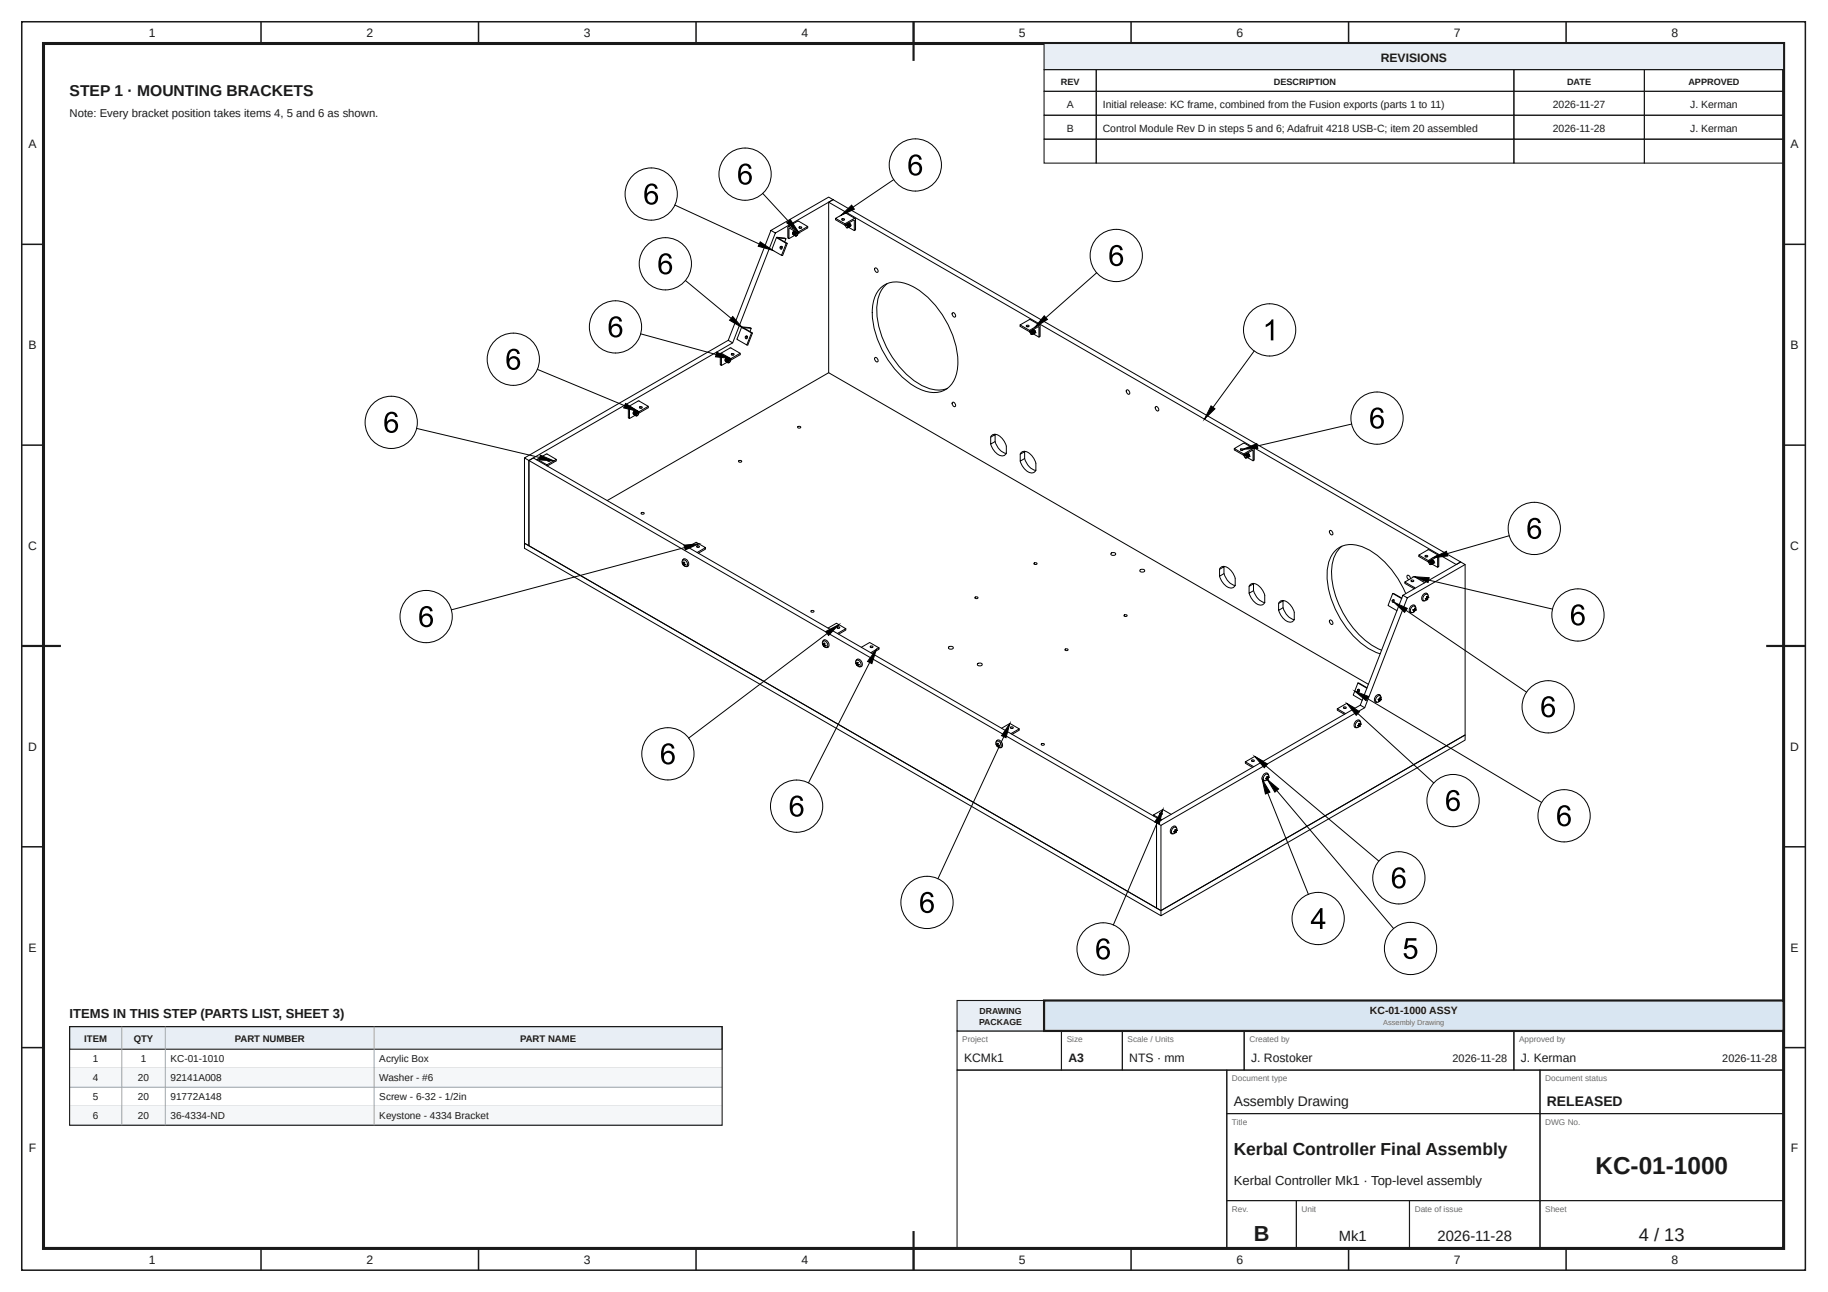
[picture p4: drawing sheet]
<svg xmlns="http://www.w3.org/2000/svg" width="420mm" height="297mm" viewBox="0 0 420 297" stroke-linecap="round" stroke-linejoin="round" font-family="sans-serif">
<defs><g id="words">
<text font-size="5.6" fill="#1a1a1a" x="366.7" y="270">KC-01-1000</text>
<text font-size="5" fill="#1a1a1a" x="288.2" y="285.2">B</text>
<text font-size="4.2" fill="#1a1a1a" x="376.7" y="285.2">4 / 13</text>
<text font-size="4" fill="#1a1a1a" x="283.6" y="265.5">Kerbal Controller Final Assembly</text>
<text font-size="3.6" fill="#1a1a1a" x="16" y="22">STEP 1 · MOUNTING BRACKETS</text>
<g font-size="3.4" fill="#1a1a1a">
<text x="307.8" y="285.2">Mk1</text>
<text x="330.4" y="285.2">2026-11-28</text>
</g>
<g font-size="3.2" fill="#1a1a1a">
<text x="283.6" y="254.2">Assembly Drawing</text>
<text x="355.6" y="254.2">RELEASED</text>
</g>
<g font-size="3" fill="#1a1a1a">
<text x="16" y="234">ITEMS IN THIS STEP (PARTS LIST, SHEET 3)</text>
<text x="283.6" y="272.5">Kerbal Controller Mk1 · Top-level assembly</text>
</g>
<g font-size="2.8" fill="#1a1a1a">
<text x="34.2" y="8.6">1</text>
<text x="84.2" y="8.6">2</text>
<text x="134.2" y="8.6">3</text>
<text x="184.2" y="8.6">4</text>
<text x="234.2" y="8.6">5</text>
<text x="284.2" y="8.6">6</text>
<text x="334.2" y="8.6">7</text>
<text x="384.2" y="8.6">8</text>
<text x="317.4" y="14.3">REVISIONS</text>
<text x="6.6" y="34.1">A</text>
<text x="411.6" y="34.1">A</text>
<text x="6.6" y="80.2">B</text>
<text x="411.6" y="80.2">B</text>
<text x="6.5" y="126.4">C</text>
<text x="411.5" y="126.4">C</text>
<text x="6.5" y="172.6">D</text>
<text x="411.5" y="172.6">D</text>
<text x="6.6" y="218.7">E</text>
<text x="411.6" y="218.7">E</text>
<text x="221.6" y="244.2">KCMk1</text>
<text x="245.6" y="244.2">A3</text>
<text x="259.6" y="244.2">NTS · mm</text>
<text x="287.6" y="244.2">J. Rostoker</text>
<text x="349.6" y="244.2">J. Kerman</text>
<text x="6.6" y="264.9">F</text>
<text x="411.6" y="264.9">F</text>
<text x="34.2" y="290.6">1</text>
<text x="84.2" y="290.6">2</text>
<text x="134.2" y="290.6">3</text>
<text x="184.2" y="290.6">4</text>
<text x="234.2" y="290.6">5</text>
<text x="284.2" y="290.6">6</text>
<text x="334.2" y="290.6">7</text>
<text x="384.2" y="290.6">8</text>
</g>
<text font-size="2.6" fill="#1a1a1a" x="16" y="27">Note: Every bracket position takes items 4, 5 and 6 as shown.</text>
<g font-size="2.5" fill="#1a1a1a">
<text x="333.9" y="244.2">2026-11-28</text>
<text x="395.9" y="244.2">2026-11-28</text>
</g>
<g font-size="2.4" fill="#1a1a1a">
<text x="245.2" y="24.9">A</text>
<text x="253.5" y="24.9">Initial release: KC frame, combined from the Fusion exports (parts 1 to 11)</text>
<text x="357" y="24.9">2026-11-27</text>
<text x="388.5" y="24.9">J. Kerman</text>
<text x="245.2" y="30.4">B</text>
<text x="253.5" y="30.4">Control Module Rev D in steps 5 and 6; Adafruit 4218 USB-C; item 20 assembled</text>
<text x="357" y="30.4">2026-11-28</text>
<text x="388.5" y="30.4">J. Kerman</text>
<text x="314.9" y="233">KC-01-1000 ASSY</text>
</g>
<g font-size="2.3" fill="#1a1a1a">
<text x="21.4" y="244.2">1</text>
<text x="32.4" y="244.2">1</text>
<text x="39.2" y="244.2">KC-01-1010</text>
<text x="87.2" y="244.2">Acrylic Box</text>
<text x="21.4" y="248.6">4</text>
<text x="31.7" y="248.6">20</text>
<text x="39.2" y="248.6">92141A008</text>
<text x="87.2" y="248.6">Washer - #6</text>
<text x="21.4" y="252.9">5</text>
<text x="21.4" y="257.3">6</text>
<text x="31.7" y="252.9">20</text>
<text x="31.7" y="257.3">20</text>
<text x="39.2" y="252.9">91772A148</text>
<text x="39.2" y="257.3">36-4334-ND</text>
<text x="87.2" y="252.9">Screw - 6-32 - 1/2in</text>
<text x="87.2" y="257.3">Keystone - 4334 Bracket</text>
</g>
<g font-size="2.2" fill="#1a1a1a">
<text x="19.4" y="239.6">ITEM</text>
<text x="30.7" y="239.6">QTY</text>
<text x="54" y="239.6">PART NUMBER</text>
<text x="119.6" y="239.6">PART NAME</text>
</g>
<g font-size="2.1" fill="#1a1a1a">
<text x="243.8" y="19.6">REV</text>
<text x="292.8" y="19.6">DESCRIPTION</text>
<text x="360.2" y="19.6">DATE</text>
<text x="388.1" y="19.6">APPROVED</text>
</g>
<g font-size="2" fill="#1a1a1a">
<text x="225.2" y="233">DRAWING</text>
<text x="225.1" y="235.6">PACKAGE</text>
</g>
<g font-size="1.9" fill="#6b6b6b">
<text x="221.2" y="239.6">Project</text>
<text x="245.2" y="239.6">Size</text>
<text x="259.2" y="239.6">Scale / Units</text>
<text x="287.2" y="239.6">Created by</text>
<text x="349.2" y="239.6">Approved by</text>
<text x="283.2" y="248.6">Document type</text>
<text x="355.2" y="248.6">Document status</text>
<text x="283.2" y="258.6">Title</text>
<text x="355.2" y="258.6">DWG No.</text>
<text x="283.2" y="278.6">Rev.</text>
<text x="299.2" y="278.6">Unit</text>
<text x="325.2" y="278.6">Date of issue</text>
<text x="355.2" y="278.6">Sheet</text>
</g>
<text font-size="1.7" fill="#6b6b6b" x="318" y="235.7">Assembly Drawing</text>
</g></defs>
<g fill="none" stroke="#1a1a1a" stroke-width=".35">
<path d="M5 5h410v287h-410zM60 5v5M110 5v5M160 5v5M210 5v5M260 5v5M310 5v5M360 5v5M5 56.2h5M410 56.2h5M5 102.3h5M410 102.3h5"/>
<path d="M5 148.5h5M410 148.5h5M5 194.7h5M410 194.7h5M5 240.8h5M410 240.8h5M60 287v5M110 287v5M160 287v5M210 287v5M260 287v5M310 287v5"/>
<path d="M360 287v5"/>
</g>
<path d="M10 10h400v277h-400z" fill="none" stroke="#1a1a1a" stroke-width=".7" stroke-linecap="butt"/>
<path d="M210 5v9M5 148.5h9M406 148.5h9M210 283v9" fill="none" stroke="#1a1a1a" stroke-width=".5"/>
<path d="M240 10h170v6h-170z" fill="#e8eef5"/>
<g fill="none" stroke="#1a1a1a" stroke-width=".25">
<path d="M240 10h170v6h-170zM240 16h12v5h-12zM252 16h96v5h-96zM348 16h30v5h-30zM378 16h32v5h-32zM240 21h12v5.5h-12zM240 26.5h12v5.5h-12zM240 32h12v5.5h-12zM252 21h96v5.5h-96zM252 26.5h96v5.5h-96zM252 32h96v5.5h-96zM348 21h30v5.5h-30z"/>
<path d="M348 26.5h30v5.5h-30zM348 32h30v5.5h-30zM378 21h32v5.5h-32zM378 26.5h32v5.5h-32zM378 32h32v5.5h-32zM220 237h24v9h-24zM244 237h14v9h-14zM258 237h28v9h-28zM286 237h62v9h-62zM348 237h62v9h-62zM220 246h62v41h-62zM282 246h72v10h-72z"/>
<path d="M282 256h72v20h-72zM354 246h56v10h-56zM354 256h56v20h-56zM282 276h16v11h-16zM298 276h26v11h-26zM324 276h30v11h-30zM354 276h56v11h-56z"/>
</g>
<path d="M220 230h20v7h-20z" fill="#e8eef5"/>
<path d="M220 230h20v7h-20z" fill="none" stroke="#1a1a1a" stroke-width=".25"/>
<path d="M240 230h170v7h-170z" fill="#d9e6f2"/>
<path d="M240 230h170v7h-170z" fill="none" stroke="#1a1a1a" stroke-width=".5"/>
<path d="M16 236h150v5.2h-150z" fill="#e8eef5"/>
<path d="M16 236h150v5.2h-150z" fill="none" stroke="#1a1a1a" stroke-width=".25"/>
<path d="M16 245.6h150" fill="none" stroke="#9aa3ad" stroke-width=".23"/>
<path d="M16 245.6h150v4.3h-150z" fill="#f5f7f9"/>
<path d="M16 249.9h150M16 254.3h150" fill="none" stroke="#9aa3ad" stroke-width=".23"/>
<path d="M16 254.3h150v4.4h-150z" fill="#f5f7f9"/>
<path d="M28 236v22.7M38 236v22.7M86 236v22.7M16 258.7h150" fill="none" stroke="#9aa3ad" stroke-width=".23"/>
<path d="M16 236h150v22.7h-150z" fill="none" stroke="#1a1a1a" stroke-width=".25"/>
<g fill="none" stroke="#000" stroke-width=".23">
<path d="M155.1 47.1l19.4 9M174.8 55.6l2.8 1.9-3.3-.9zM175.3 44.5l5.9 6.4M177.2 53l13.3-7.7 1 .6-13.3 7.7-1-.6-9.8 25.2 1 .6 9.8-25.2M178.5 54.6l-1.1 2.7 .2 .2M178.6 54.7l2.1 1.2-1 2.8-2.1-1.2M178.7 54.7l-.2-.1 1.9 .1 .3 .2M179.6 56.7l.1 .1M179.7 56.7h.1M179.7 56.7l-.2 .2 .1 .4M179.7 56.8h.1M180.4 55.6l.3-.7-1.8-.2 2.1 1.3-1.1 2.7h-.2"/>
<path d="M180.7 55.9l.3 .1M180.8 51.2l.9-.7 1.8 2.8zM181.1 52.3v2.4l.3 .2v-2.4l2.1 1.1v-.3M181.2 52.1l2.3-1.3 2.2 1.3-2.2 1.2-2-1.2h-.2l-.2 .2M182.3 53.4v.1M182.4 53.3l-.2 .4M182.5 53.3l-.1 .3M182.6 54.1h.1M182.7 53.4l-.2 .3M182.7 53.2h-.3l-.2 .3 .1 .4M182.7 53.2h.1M182.7 53.2h-.2l-.2 .3 .1 .4"/>
<path d="M182.8 53.5l-.2 .2M182.8 53.2l-.4 .3 .1 .5M182.8 53.2h.1M182.9 54.2h.1M182.9 53.3h-.3l-.2 .3 .1 .4M182.9 53.6l-.1 .2M183 53.3h-.3l-.2 .3 .1 .5M183 53.4l-.2-.1-.2 .3-.1 .3 .2 .2-1.3 .8M183.1 53.4l-.4 .2v.6M183.1 53.4h.1M183.1 54.2h-.2M183.1 53.6l-.2 .5"/>
<path d="M183.1 53.4h-.2l-.2 .3 .1 .5M183.2 54.1l-.1 .1M183.2 54.2h-.3M183.2 53.5l-.4 .3 .1 .4M183.3 53.6l-.2-.1-.2 .1-.1 .4 .1 .2M183.3 54l-.1 .2M183.3 54h.1M183.3 54l-.1-.3-.2 .4 .2 .1M183.4 53.8l-.1-.2h-.2l-.2 .5 .2 .1M183.7 52.2l.4-.1 .2 .2-.4 .2-.3-.2zM183.8 52.5h.4M185.7 52.1v.3l-2.3 1.3"/>
<path d="M190.5 46.5l1-.6 144.3 83.3-1 .6zM190.5 46.5v39.2l124.1 71.6M192.1 50.2v.3l2.1 1.3 2-1.2M193.3 49.5l2.5-2.3 .6 .9zM193.6 50.3h.3l.2 .1-.4 .2-.2-.2zM193.6 50.6h.4M194.2 51.4l.2 .5M194.4 51.9l.1-.2 .4 .3v.3l-.2 .1M194.4 51.8l.2-.2 .3 .2 .2 .4-.2 .1M194.5 51.6l.4 .2 .1 .5M194.6 51.6l.4 .1 .2 .3-.2 .3M194.6 52.3l-.2-.3 .1-.2 .3 .2v.3"/>
<path d="M194.6 52.3h.1M194.6 52.3l.1 .1M194.6 51.5h.1M194.6 51.5l.5 .2v.5l1.3 .8M194.7 51.8l.2 .3M194.7 51.5l.2-.1 .3 .3 .1 .4-.1 .1M194.7 51.5h.1M194.8 52.3h-.1M194.8 51.5l.5 .3-.1 .4M194.8 51.4h.2l.3 .2 .1 .2-.1 .3M194.9 51.4l.4 .2 .1 .5M194.9 51.8l.1 .2"/>
<path d="M195 51.4h.4l.2 .4-.1 .2M195 52.3h.1M195 51.3l.4 .1 .2 .5M195 51.7l.2 .2M195 51.3h.1M195.2 51.6l.1 .3M195.3 51.5l.1 .3M195.4 52.1h.1M195.5 52h.1M196.6 50.2l-2.3-1.3-2.2 1.3 2.1 1.2 2.1-1.2 .3 .1 .1 2.5-.3 .2v-2.3l-.2-.1M205.4 41.3l-9.3 6.3M147.3 76.7l17.3 4.8"/>
<path d="M157.5 64.5l10.6 8.7M167.4 78.2l-46.8 27.1 145.2 83.9v19.5l1.1 .6M168.4 78.8l-46.8 27.1v19.6l-1-.6v-19.6M168.4 72.8l2.3 2.5-3-1.7zM170.5 75.2l-1.1 2.8M171.6 77.3h.1M171.6 77.3l.1 .1M171.7 77.4h.1M171.7 77.3l-.2 .2 .2 .4M172.4 76.2l.3-.7-1.8-.2 2.1 1.3-1.1 2.7h-.2M172.7 75.5l-.3-.2-1.9-.1 2.2 1.3-1 2.8-2.3-1.4M172.7 76.5l.3 .1"/>
<path d="M201.1 61.7l.1-.1a.63 .63 0 0 1 .6 .4 .63 .63 0 0 1-.1 .6 .74 .74 0 0 1-.6-.9zM202.3 66.4a5.6 5.6 0 0 1 6.8-.9 21.3 21.3 0 0 1 10.8 15 9.9 9.9 0 0 1-1.5 8.2 5.6 5.6 0 0 1-6.8 .8 21.3 21.3 0 0 1-10.8-14.9 9.9 9.9 0 0 1 1.5-8.2zM203.9 65.2a7.7 7.7 0 0 0-2.3 7.1 22 22 0 0 0 10 16.1 7.2 7.2 0 0 0 6.2 .9M218.9 71.9h.2a.63 .63 0 0 1 .5 .4 .63 .63 0 0 1-.1 .6 .75 .75 0 0 1-.6-1zM234.5 74.7v.3l2.2 1.3 2-1.2 .1 .1M236 74.8h.3l.3 .1-.5 .2-.2-.2zM236 75.1h.4M236.7 76v.3h.1l.2-.2 .3 .1 .2 .4-.2 .2M236.8 76.4l.2-.2 .3 .3v.3h-.2M236.8 76.4h.1M236.8 73.5l2.2 1.2M236.8 73.5l-2.3 1.2 2.2 1.3 2-1.3"/>
<path d="M236.9 76.1h.1M236.9 76.1l.4 .1 .1 .6M237 76.1l.5 .1 .1 .3-.1 .2M237.1 76l.4 .2 .1 .5M237.1 76v.1M237.1 76.3l.2 .3M237.1 76h.3l.2 .2 .1 .4-.1 .1M237.2 76l.5 .2v.4M237.2 76.8v-.3l-.3-.2v.3l.3 .2h-.2M237.2 76.8h.1M237.3 75.9h.2l.3 .2 .1 .3-.2 .2M237.3 75.9l.4 .1 .1 .6"/>
<path d="M237.3 76.3l.2 .2M237.4 75.9v-.1a.52 .52 0 0 1 .6 .6l-.1 .1M237.4 76.8h.1M237.5 76.2l.1 .2M237.5 75.8h.1M237.5 75.8l.4 .2 .1 .4M237.5 76.7l1.3 .8M237.6 76.7h-.1M237.6 76.1l.1 .2M237.7 76.6v.1M237.7 76l.2 .3M238 76.5h.1"/>
<path d="M238.8 74.7l.2 .1 .1 .1v2.5l-.3 .1v-2.3M240 72.6l.8 .8-2.9 1.8zM252.1 62.7l-11.7 10.3M95.8 98.5l28.3 6.7M123.5 84.9l20.1 8.4M143.8 92.8l2.9 1.8-3.3-.8zM144.4 93.7v2.4l.3 .1v-2.3M144.7 93.9l.2-.1 2 1.2v-.3M144.8 93.5l-.2-.1-.1 .2M145.7 94.7l-.1 .2M145.7 95.3h.1M145.7 94.6l-.1 .4"/>
<path d="M145.8 95.3v.1M145.9 94.7l-.2 .2M145.9 95.4h.1M146 94.8l-.1 .2M146 94.5l-.4 .2 .1 .6M146 94.5h.1M146.1 95.5h.1M146.1 94.6l-.2-.1-.2 .2-.1 .4 .1 .2M146.1 94.8l-.1 .3M146.1 94.6l-.4 .3 .1 .4M146.1 94.6h.1M146.2 94.6h-.1l-.3 .2-.1 .3 .2 .3"/>
<path d="M146.3 94.9l-.2 .3M146.3 94.6l-.4 .4v.4M146.3 94.6v.1M146.3 94.7h-.2l-.2 .2-.1 .4 .2 .2-1.3 .7M146.4 94.7l-.4 .3 .1 .5M146.5 95l-.2 .4M146.5 95.5l-.3 .1M146.5 94.8l-.2-.1-.3 .3v.4l.1 .1M146.5 95.5h.1M146.6 94.8l-.5 .4 .1 .4M146.6 94.9l-.1-.1-.3 .2-.1 .3 .1 .3M146.7 95.4l-.2 .1"/>
<path d="M146.7 95.3v.1M146.7 95.3h.1M146.7 95.3l-.1-.3-.3 .3 .2 .2M146.7 95.1l-.2-.2-.2 .2v.4h.2M146.7 95.1v.1M146.9 92.2l2.1 1.2-2.1 1.3-2.1-1.3M146.9 92.2h-.2l-2.2 1.2M147.1 93.5h.3l.2 .2-.4 .1-.2-.1zM147.1 93.8h.4M149 93.4v.3l-2.3 1.4M164.8 81l3 1.4-3.3-.4zM165.7 81.2l2.2-1.2 2.2 1.2-2.1 1.3-2.1-1.3-.3 .1v2.6l.2 .1 .1-2.4 2.1 1.2v-.3"/>
<path d="M166.8 82.5l-.1 .2M166.8 82.4l-.1 .5M166.9 83.1h.1M167 82.5l-.1 .2M167.1 83.2h.1M167.1 82.6l-.1 .2M167.2 82.3l-.5 .3 .1 .5M167.2 83.3l-1.4 .7M167.2 82.4l-.2-.1-.3 .3v.3l.2 .2M167.3 82.6l-.2 .3M167.3 82.4l-.4 .3v.4M167.3 82.4h-.2l-.2 .3 .1 .5"/>
<path d="M167.3 83.4h.1M167.4 82.7l-.1 .3M167.4 82.5l-.3 .1v.6M167.5 82.5h-.3l-.2 .3 .1 .4M167.6 83.4h-.2M167.6 82.5l-.5 .3 .1 .5M167.6 82.8l-.2 .4M167.6 82.6h-.2l-.3 .3 .2 .4M167.6 83.3h.1M167.6 83.3l-.3 .1M167.7 82.6l-.4 .3v.5M167.7 82.6h.1"/>
<path d="M167.8 82.7l-.2-.1-.3 .3v.5M167.8 83.1v.1M167.8 83.1l-.1 .2M167.8 83.1l-.1-.3-.3 .4 .2 .1M167.8 82.9l-.1-.2-.3 .2v.4h.2M167.8 82.9h.1M168.2 81.3h.3l.3 .1-.5 .2-.2-.2zM168.2 81.6h.4M170.1 81.2v.3l-2.3 1.4M183.3 98.2l.5-.2 .3 .3-.5 .1zM190.5 85.7l-50.9 29.4M201.1 82.2h.1a.63 .63 0 0 1 .6 .4 .63 .63 0 0 1-.1 .6 .75 .75 0 0 1-.6-1z"/>
<path d="M218.9 92.5l.2-.1a.63 .63 0 0 1 .5 .4 .63 .63 0 0 1-.1 .7 .75 .75 0 0 1-.6-1zM228.8 99.8l-.1 .1M258.9 89.7l.2-.1a.63 .63 0 0 1 .5 .4 .63 .63 0 0 1-.1 .7 .74 .74 0 0 1-.6-1zM265.6 93.5l.2-.1a.63 .63 0 0 1 .5 .4 .63 .63 0 0 1-.1 .7 .74 .74 0 0 1-.6-1zM278.4 93.3l.9 .7-2.4 2.4zM288.3 80.7l-9.5 13M310.7 97.5l-21.7 5M121.6 105.9l1-.6 144.3 83.3-1.1 .6v19.5l-144.2-83.2zM123.4 105.6l2.3-1.2 2.2 1.2-2.2 1.3-2-1.2M123.7 105.6l-.3 .1M124.2 104.6l3.1 1.3-3.4-.2zM125.7 106.9v.2"/>
<path d="M125.9 105.7h.4l.2 .2-.4 .1-.3-.1zM126 106h.4M127.9 105.6v.3l-2.1 1.2M147.4 117.9l.4-.1 .3 .3-.5 .1zM169.8 106l.4-.2 .3 .3-.5 .2zM227.7 100.5a1.29 1.29 0 0 1 2.2-.1l.7 .7a3.8 3.8 0 0 1 .7 3.1M227.7 102.1a3.6 3.6 0 0 0 2.7 2.7l.7-.3 .2-.3M227.7 100.5l1-.6v1.6l-1 .6zM228.7 101.5a3.7 3.7 0 0 0 2.6 2.7M234.5 104.4a1.29 1.29 0 0 1 2.2-.1l1 1.2 .4 1M234.5 106a3.6 3.6 0 0 0 2.7 2.7l.7-.3 .2-.3M234.5 104.4l1-.6v1.6l-1 .6z"/>
<path d="M235.5 105.4a3.7 3.7 0 0 0 2.6 2.7M235.6 103.7l-.1 .1M238.1 106.5v1.6M283.7 103.1v.3l2.2 1.3 2-1.2M285.2 103.2h.3l.3 .2-.4 .1-.3-.1zM285.3 103.5h.3M285.7 103.3l3.2-1.3 .2 1.1zM285.8 101.9l-2.1 1.2 2.2 1.3 2.1-1.3 .3 .1v2.6l-.3 .1v-2.3l-.1-.1M285.8 101.9h.3l2.1 1.2M285.9 104.4l.1 .4M286 104.8l.2-.2 .3 .3 .1 .3h-.3M286 104.8h.1"/>
<path d="M286 104.7l.1-.2 .4 .2 .2 .3-.2 .2M286.1 104.5l.5 .2v.5M286.1 104.5h.1M286.2 104.5l.2-.1 .3 .3v.5l1.3 .7M286.2 105.2l-.2-.3 .2-.2 .2 .2v.3M286.2 105.2h.1M286.2 105.2h.2M286.3 104.5l.4 .1 .1 .6M286.3 104.7l.3 .3M286.4 104.4h.2l.3 .2 .1 .4-.2 .1M286.4 105.2h.1M286.4 104.4l.5 .2v.5"/>
<path d="M286.4 104.4h.1M286.5 104.4l.3-.1 .2 .2 .1 .4-.1 .1M286.5 104.7l.2 .2M286.5 104.3h.1M286.6 104.3l.3 .1 .1 .6M286.6 104.3l.5 .1 .1 .2-.1 .3M286.7 104.2l.3 .1 .2 .5M286.7 104.6l.1 .2M286.8 104.5l.2 .3M286.9 105.1h.1M286.9 104.4l.2 .3M287 105h.1"/>
<path d="M287.2 104.9h.1M156.9 129.5h.1M156.9 129.4h.1M156.9 128.9l.1-.3a.69 .69 0 0 1 1.1 .4 .83 .83 0 0 1 0 1.1M156.9 128.8l.5-.1 .5 .6 .1 .6-.3 .3a.98 .98 0 0 1-.9-1.3zM156.9 129.6h.1M156.9 129.4v.2M157 129.5h.1M157 129.6v.1M157 129.7h.1M157 129.7l.1 .1M157.1 129.8h.1"/>
<path d="M157.1 129.8v.1M157.1 129.4h.1M157.1 129.2v.2M157.1 129.9h.1M157.1 129.3h.1M157.1 129.2l.1 .2M157.2 129.4h.1M157.2 129.5h.1M157.2 129.6l.1 .1M157.2 129.4v.1M157.2 129.9h.1M157.2 129.4l-.2 .1"/>
<path d="M157.2 129.9h-.1M157.2 129.5v.1M157.2 129.3h.1M157.2 130h.1M157.2 129.8v.1M157.2 125.3l3.4-.3-3.1 1.4zM157.2 129.8h.1M157.3 129.7h.1M157.3 129.8h.2M157.3 129.7h.2M157.3 129.7l-.1 .1M157.4 125.9l-53.7 14.3"/>
<path d="M157.4 129.7h.1M157.4 129.8h.1M157.5 129.7v.1M157.8 130.2h.1M158.1 125.8l1.9-1.1 2.2 1.2-2 1.1M158.1 130.1l-.5 .1M160.2 125.5h.3l.3 .1-.4 .2-.3-.2zM160.3 125.8h.4M162.2 125.9v.3l-1.7 1M224.1 137.4l.4-.2 .3 .3-.4 .1zM237.7 129.5l.4-.1 .3 .2-.5 .2zM255.5 127.1a.63 .63 0 0 1 1 .3 .63 .63 0 0 1-.6 .3 .63 .63 0 0 1-.6-.4z"/>
<path d="M262.2 131a.63 .63 0 0 1 .9 .3 .63 .63 0 0 1-.6 .2 .63 .63 0 0 1-.5-.4zM280.3 130.9a1.29 1.29 0 0 1 2.2-.2l.7 .8a3.4 3.4 0 0 1 .5 3.4 1.68 1.68 0 0 1-2.3-.6l-.6-.9-.5-1M280.3 130.9l1.1-.6v1.6l-1.1 .6zM281.4 131.9a3.7 3.7 0 0 0 2.5 2.7M281.4 130.2v.1M287.1 134.8l1-.6v1.6l-1 .6zM287.1 134.8a1.29 1.29 0 0 1 2.2-.1l.7 .7a3.4 3.4 0 0 1 .5 3.4 1.67 1.67 0 0 1-2.3-.6l-.6-.8-.5-1M288.2 135.8a3.7 3.7 0 0 0 2.5 2.7M288.2 134.1v.1M293.9 138.7l1-.6v1.6l-1 .6zM293.9 138.7a1.29 1.29 0 0 1 2.2-.1l.7 .7a3.4 3.4 0 0 1 .5 3.4 1.68 1.68 0 0 1-2.3-.6l-.7-.8-.4-1M294.9 139.7a3.7 3.7 0 0 0 2.6 2.7"/>
<path d="M295 138l-.1 .1M305.6 122l.2-.1a.63 .63 0 0 1 .5 .4 .63 .63 0 0 1-.1 .7 .74 .74 0 0 1-.6-1zM308.5 125.6a8 8 0 0 0-2.4 7.2 21.7 21.7 0 0 0 10.6 16.3l.9 .4M320.1 136.4l2.1 1.1M320.4 138.4l3.1 1.5-.6 .9zM320.4 137.9l-.2 .3 .2 .3M322.2 137.6l-2.1-1.2-1 2.8 2 1.2M322.5 136.8l13.3-7.6 1 .6-13.3 7.6-1-.6-9.8 25.3 1 .6 9.8-25.3M322.9 133.8v.3l2.1 1.3M323.1 136.5a20.3 20.3 0 0 0-9.7-10.7 5.5 5.5 0 0 0-7.5 2.2 13.1 13.1 0 0 0 .2 9.9 20.7 20.7 0 0 0 10.1 12l1.1 .4M324.2 133.1l-.2-.7-.5-.1-.1 .5 .5 .5M324.4 133.4l.4-.1 .2 .2-.4 .2-.3-.2z"/>
<path d="M324.5 133.7h.4M325.1 139.1l.3 .4M325.1 139.1a.98 .98 0 0 0-1.1 .6 .98 .98 0 0 0 .3 1.2l.3-.1M325.1 132.6l3.4 .2-.2 1.1zM325.2 140h.1M325.2 140l-.1 .1M325.2 139.8h.1M325.2 139.8v.2M325.3 140v.2M325.3 139.8v.2M325.3 139.8h.1M325.3 140h.1"/>
<path d="M326.2 127.6v.3l2.1 1.3 2-1.2M327.2 133.8l-2.1-1.3-2.2 1.3 2.4 1.4M327.2 133.7l.2 .3M327.6 127.7h.4l.2 .2-.4 .1-.3-.1zM327.6 137.7h.1M327.6 137.6h.1M327.6 137.6l.2 .1M327.7 128h.4M327.7 138.1a.93 .93 0 0 0 .6-1.3l-.5-.2-.6 .5-.1 .8 .3 .2h.3M327.8 137.6l.1 .1M327.8 137.6h-.2M327.8 137.7h.1"/>
<path d="M327.8 137.6h.1M327.9 137.7h-.1M327.9 137.7h.1M327.9 137.9h.1M327.9 137.2h.1M327.9 137.7v.1M327.9 137.2l.1 .1M327.9 136.4l.3 .4M327.9 137.3v.1M327.9 137.3l.2 .1M327.9 137.3l-.1 .3M327.9 136.4a.98 .98 0 0 0-1.1 .6 .98 .98 0 0 0 .4 1.2l.2-.1"/>
<path d="M327.9 137.8v.1M328 137.3h.1M328 137.1h.1M328 137.8h.1M328 137.1l.1 .2M328 137.1l-.1 .1M328 137.8l-.1 .1M328 137.7v.1M328 137.7h.1M328.1 137.4h.1M328.1 137.6l-.1 .1M328.1 137.6h.1"/>
<path d="M328.2 137.5h-.1M328.2 137.3v.1M328.2 137.5h.1M328.2 137.3l-.1 .1M328.2 137.3h.1M328.2 137.4h.1M328.2 126.4l-2 1.2 2.1 1.3 2.1-1.2h.3v2.5l-.2 .2v-2.3M328.2 126.4h.3l2.1 1.2M328.3 137.3l-.1 .1M328.3 128.9l.2 .4M328.4 133.4l28.5 6.6M328.4 129.4l.1-.3 .4 .2 .1 .4-.3 .1"/>
<path d="M328.5 129.2l.1-.2 .4 .2 .1 .3-.1 .2M328.6 129l.4 .3 .1 .4M328.6 129l.2-.1 .3 .2 .2 .4-.2 .2M328.6 129.7l-.1-.3 .1-.2 .2 .2v.3M328.6 129.7h.1M328.7 129.7h.1M328.7 129.7v.1M328.7 128.9l.4 .2 .1 .5 1.3 .8M328.7 128.9v.1M328.8 129.2l.2 .3M328.8 128.9l.4 .1 .2 .3-.2 .3M328.8 129.7h.1"/>
<path d="M328.8 128.9l.5 .1v.6M328.9 128.8h.2l.3 .2 .1 .4-.1 .1M329 128.8l.5 .2v.5M329 129.2l.1 .2M329 128.8l.2-.1 .4 .2v.5M329 129.7h.1M329.1 129.1l.1 .2M329.1 128.7h.1M329.1 128.7l.4 .1 .2 .5M329.2 129l.2 .3M329.4 128.9l.1 .3M329.4 128.2l3.1-1.5 .3 1.1z"/>
<path d="M329.5 129.5h.1M329.6 129.4h.1M330.3 128l.2 .1M336.8 129.8v39.2l-69.9 40.3v-19.6l46.8-27M346.9 123.2l-14.3 4.1M186.4 140.5l.4-.2 .3 .3-.4 .1zM189.1 148.1h.1M189.1 148h.1M189.1 148.1l.1 .1M189.1 147.5l.1-.2a.66 .66 0 0 1 .7-.2 .66 .66 0 0 1 .5 .6 .83 .83 0 0 1 0 1.1M189.2 148.1h.1M189.2 148.2h.1"/>
<path d="M189.2 148.1h-.1M189.2 147.4h.5l.5 .5v.7l-.3 .3a1.07 1.07 0 0 1-.8-1.3zM189.2 148.2l.1 .2M189.3 148.1h-.1M189.3 148.3l.1 .2M189.3 148.4v.1M189.3 148h.1M189.4 147.8l-.1 .2M189.4 148.6h.1M189.4 147.9h.1M189.4 147.8l.1 .1M189.4 148l-.1 .1"/>
<path d="M189.4 148v.1M189.4 148.1h.1M189.4 148.1l.1 .2M189.4 148.5h.1M189.4 148l-.2 .1M189.4 148.5l.1 .1M189.4 148.4v.1M189.5 147.9l-.1 .1M189.5 148.4h-.1M189.5 148.3h.1M189.5 148.3l-.1 .1M189.5 148.4h.1"/>
<path d="M189.6 148.3h.1M189.6 148.4h.1M189.7 148.4h.1M189.7 148.5h.1M189.7 148.3v.1M189.8 145.2l3-1.6-2.3 2.5zM190.1 145.6l-31.8 24.1M190.3 144.4l2-1.1 2.1 1.2-1.9 1.1M190.4 148.8h-.5M192.5 144.1h.3l.2 .2-.4 .1-.2-.1zM192.5 144.4h.4M194.4 144.5v.3l-1.6 1"/>
<path d="M196.7 152.2l.3-.5 .6 .2 .3 .8-.2 .5M196.7 152.1a1.05 1.05 0 0 0 .6 1.1M196.8 152.5h.1M196.8 152.4h.1M196.8 152.5v.1M196.8 152.6h.1M196.8 152.6l.2 .4M196.9 152.5h.1M197 152.8v.1M197 152.4h.1M197 152.3v.1M197 153h.1"/>
<path d="M197 152.3h.1M197 152.5h.1M197.1 151.5l-.3 .4M197.1 152.5h.1M197.1 152.9h.1M197.1 152.5h-.2M197.1 152.5l.1 .2M197.1 152.3h.1M197.1 153h.1M197.1 152.9v.1M197.1 151.5a.99 .99 0 0 1 1 .6 .99 .99 0 0 1-.2 1.2h-.3M197.1 152.8v.1"/>
<path d="M197.1 152.3v.2M197.1 152.8h.1M197.2 152.8h.1M197.2 152.7h.1M197.2 152.7l.2 .1M197.2 152.8l.2 .1M197.3 152.7l-.2 .1M197.3 153.2h.4M197.4 152.8h.1M197.4 152.9h.1M197.4 152.8v.1M197.7 153.2h.1"/>
<path d="M198 148.8l1.9-1.1 2.2 1.2-1.9 1.2M199.9 152.3l-14.1 27.7M200.1 148.5h.3l.3 .2-.4 .2-.3-.2zM200.2 148.8h.3M201.4 149.3l-1 3.3-1-.5zM202.1 148.9v.3l-1.7 1M218.2 148.7a.63 .63 0 0 1 .9 .3 .63 .63 0 0 1-.6 .3 .63 .63 0 0 1-.5-.5zM224.8 152.5a.63 .63 0 0 1 1 .3 .63 .63 0 0 1-.6 .3 .63 .63 0 0 1-.5-.4zM244.8 149.3l.4-.1 .3 .2-.4 .2zM258.4 141.5l.4-.2 .3 .3-.5 .1zM305.6 142.6l.2-.1a.63 .63 0 0 1 .5 .4 .63 .63 0 0 1-.1 .7 .74 .74 0 0 1-.6-1zM311.4 158.9l3.2 1.2-.6 1z"/>
<path d="M312.1 157l2.1 1.1M312.4 158.5l-.2 .3 .2 .3M314.2 158.2l-2.1-1.2-1 2.8 2 1.2M317.1 159.7a1.08 1.08 0 0 0-1 1.6M317.1 159.7l.3 .4M323.2 140.3l27.7 18.8M324.8 140.2h.1M324.8 140.3h.1M324.8 140.2l.1 .1M324.8 140.8a.87 .87 0 0 0 .6-1.3l-.6-.1-.5 .6v.7l.5 .1M324.8 140.1h.1M324.8 140.1v.1"/>
<path d="M324.9 140.1h.1M324.9 140.6h.1M324.9 140.3h.1M324.9 140.3l.1 .1M325 140.6h.1M325 140.2h.1M325 140.5h.1M325 140.5l-.1 .1M325 140.4h.1M325 140.2l-.1 .1M325.1 140.5l-.1 .1M325.1 140.1l-.1 .1"/>
<path d="M325.1 140.2h.1M325.1 140.1l.2 .1M325.2 140.4l-.1 .1M325.2 140.1l-.1 .1M325.2 140.3h.1M325.3 140.3l-.1 .1M325.3 140.2h.1M325.3 140.3h.1M325.4 140.2h.1M325.4 140.2h-.1M325.4 140.2l-.1 .1M229 171.1h.1"/>
<path d="M229 171h.1M229 171v.1M229 171l.1 .1M229 171.1l.2 .4M229 170.5l.2-.2a.67 .67 0 0 1 .6-.2 .67 .67 0 0 1 .5 .6 .83 .83 0 0 1 0 1.1M229.1 170.4h.5l.5 .5v.7l-.4 .3a1.09 1.09 0 0 1-.8-1.3zM229.1 171.1h.1M229.2 171v.1M229.2 171h.1M229.2 171.5h.1M229.2 171.5l.1 .1M229.3 170.9l-.1 .1"/>
<path d="M229.3 171.6h.1M229.3 170.9h.1M229.3 171.1h.1M229.3 170.9v.2M229.3 171.5h.1M229.3 171.1v.1M229.3 171.2l.1 .1M229.3 171l-.1 .1M229.3 171.5v.1M229.4 171.5h-.1M229.4 171.3h.1M229.4 171.5h.1"/>
<path d="M229.4 171.4h.1M229.4 171.4v.1M229.5 171.4l.1 .1M229.5 171.3l.1 .1M229.5 171.3l-.2 .2M229.6 171.4h.1M229.6 171.5h.1M229.6 171.4v.1M230.2 167.4l1.9-1.1 2.2 1.3-1.9 1.1M230.2 171.8l-.4 .1M230.7 169.4l-15.1 32.6M232.1 166.3l-.9 3.3-1-.5z"/>
<path d="M232.4 167.1h.3l.2 .2-.4 .2-.2-.2zM232.4 167.4h.4M234.3 167.6v.3l-1.7 .9M239.3 171.1l.5-.2 .3 .3-.5 .1zM286.3 175.1v.4l1.6 .9M287.8 174.7h.3l.2 .2-.4 .2-.2-.2zM287.8 175h.4M288.4 173.9l3 1.7-.8 .9zM290.2 179.2l1.7 2.9-1 .4zM290.3 179.4l.5 .1M290.3 175l-1.9-1.1-2.1 1.2 1.9 1.2M290.8 178.2l.5-.3 .3 .3a.94 .94 0 0 1-.6 1.2h-.4l-.2-.3z"/>
<path d="M291 179.1h.1M291 179h.1M291 176.1l26 21.9M291.1 178.9l.1 .2M291.1 178.9l-.1 .2 .1-.1M291.1 178.9h.1M291.1 179l.1 .1M291.1 179v.1M291.1 178.9v.1M291.2 178.5l.1 .2M291.2 179.2h.1M291.2 178.5h.1"/>
<path d="M291.3 179.1h.1M291.3 179.1l-.1 .1M291.3 178.6l.2 .1M291.3 178.7h.1M291.3 178.7l-.2 .2M291.3 179.2l2.6 2.2-.8 .7zM291.3 178.5h.1M291.3 179.2h.1M291.3 178.5l.1 .1M291.4 179.1h-.1M291.4 178.6h.1M291.4 179.1h.1"/>
<path d="M291.4 178.6v.1M291.5 178.8l-.1 .2M291.5 178.7h.1M291.6 178.1l-.2-.2a.66 .66 0 0 0-.7-.2 .66 .66 0 0 0-.4 .6 .83 .83 0 0 0 0 1.1M291.6 178.6h.1M291.6 178.7h.1M291.6 178.6l-.1 .1M291.6 178.7l-.1 .1M291.6 178.6v.1M307.4 162.9v.4l1.6 .9M308.9 162.6l.3-.1 .3 .2-.4 .2-.3-.2zM308.9 162.8h.4"/>
<path d="M309.7 161.8l2.8 1.8-.7 .8zM311.5 162.8l-1.9-1.1-2.2 1.2 1.9 1.2M312.1 166.8v.1M312.1 166.9h.1M312.1 166.8h.1M312.1 164l17.5 16M312.2 166.8h.1M312.3 166.7l-.2 .1M312.3 166.8l-.2 .1M312.3 166.7v.1M312.3 166.7l.1 .2-.1-.1M312.3 166.8h.1"/>
<path d="M312.3 166.7h.1M312.4 166.3v.2M312.4 166.3l.1 .1M312.4 167h.1M312.4 166.3h.1M312.4 166.9v.1M312.4 166.5h.1M312.4 166.9h.1M312.4 166.5l-.1 .2M312.5 167h-.1M312.5 166.4h.1M312.5 166.4l.1 .1"/>
<path d="M312.6 165.8h-.5l-.5 .6v.7l.3 .2 .3-.1M312.6 165.8h.1M312.6 165.8l.1 .2a.98 .98 0 0 1-.5 1.2M312.6 166.6l-.1 .4M312.6 166.5h.1M312.6 166.6h.1M312.7 166.5v.1M312.7 162.1l-46.9 27.1 1.1 .5M312.7 165.9l-.1-.2a.95 .95 0 0 0-1.2 .4 .95 .95 0 0 0 .2 1.2h.3M312.7 166.4h.1M312.7 166.5h.1M314.3 160.6l40.1 23.9"/>
<path d="M316.1 161.4h.5M316.5 160.2l.4-.3 .5 .2a.92 .92 0 0 1-.6 1.3h-.3l-.3-.3zM316.8 160.8h.1M316.8 160.8l.1 .1M316.8 160.9h.1M316.8 160.7v.1M316.9 160.7h.1M316.9 161.2h.1M316.9 160.9h.1M316.9 160.8v.1M317 160.9h.1M317 160.7h.1"/>
<path d="M317 161.2h.1M317 161.1l-.1 .1M317 161.1h.1M317 160.9v.1M317 161v.1M317.1 160.8h-.2M317.1 160.8h-.1M317.1 160.8h.1M317.1 160.7h-.1M317.1 160.7l.2 .1M317.2 160.7v.1M317.2 160.4h.1"/>
<path d="M317.3 160.9l-.3 .3M317.3 160.7v.1M317.3 160.4l-.2 .3M317.3 160.4v.3M317.3 160.4h.1M317.3 160.9h.1M317.3 160.8h.1M317.3 160.8v.1M265.1 187.3v.3M266 189.2l-10.1 23.4M266.6 186.9h.4l.2 .2-.4 .2-.3-.2zM266.7 187.2h.4"/>
<path d="M267.3 186.1l-.8 3.3-1.1-.4zM269.2 191.6l.4 .1M269.2 187.2l-1.9-1.1-2.2 1.2 1.9 1.1M269.7 190.3l.5-.2 .3 .3a.98 .98 0 0 1-.6 1.2h-.5l-.1-.4zM269.9 191.3h.1M269.9 191.2h.1M270 191.1l-.1 .2M270 191.2h.1M270 191.1l.1 .1M270 191.1h.1M270.1 191.2l-.2 .1M270.1 191l-.1 .1"/>
<path d="M270.1 191.2v.1M270.1 191.4h.1M270.1 191h.1M270.1 190.7h.1M270.1 191.3h.1M270.1 190.7l.1 .1M270.1 190.9h.1M270.1 190.8l.2 .1M270.1 190.9v.1M270.2 191.3l-.1 .1M270.2 190.9h-.1M270.2 190.9h.1"/>
<path d="M270.2 190.7h.1M270.2 191.4h.1M270.2 190.7v.1M270.2 190.7h-.1M270.2 191.4h-.1M270.2 191.3v.1M270.2 191.2v.1M270.3 190.8v.1M270.3 191.2h.1M270.3 190.2h.1M270.4 191l-.1 .2M270.4 190.9h.1"/>
<path d="M270.4 191h.1M270.4 190.9h-.1M270.4 190.3l-.1-.3a1 1 0 0 0-1.1 .4 1 1 0 0 0 0 1.2M270.4 190.8h.1M270.4 190.8v.1M270.4 190.9v.1M270.5 190.8v.1M291.4 182.3l9.4 23.3M293.5 181.7l26.8 31.8M266.9 209.3l69.9-40.3v1.1l-69.9 40.4zM266.9 209.3l-146.3-84.4v1.1l146.3 84.5"/>
<circle cx="210.4" cy="37.9" r="6"/>
<circle cx="149.7" cy="44.6" r="6"/>
<circle cx="171.3" cy="40" r="6"/>
<circle cx="179.6" cy="57" r=".3"/>
<circle cx="256.6" cy="58.7" r="6"/>
<circle cx="141.5" cy="75.2" r="6"/>
<circle cx="152.9" cy="60.6" r="6"/>
<circle cx="171.6" cy="77.6" r=".3"/>
<circle cx="291.8" cy="75.8" r="6"/>
<circle cx="89.9" cy="97.1" r="6"/>
<circle cx="118" cy="82.6" r="6"/>
<circle cx="316.5" cy="96.1" r="6"/>
<circle cx="320.3" cy="138.2" r=".3"/>
<circle cx="352.7" cy="121.5" r="6"/>
<circle cx="98" cy="141.7" r="6"/>
<circle cx="312.3" cy="158.8" r=".3"/>
<circle cx="362.7" cy="141.4" r="6"/>
<circle cx="153.5" cy="173.3" r="6"/>
<circle cx="355.9" cy="162.5" r="6"/>
<circle cx="183.1" cy="185.3" r="6"/>
<circle cx="334" cy="184" r="6"/>
<circle cx="359.5" cy="187.5" r="6"/>
<circle cx="213.1" cy="207.5" r="6"/>
<circle cx="253.6" cy="218.1" r="6"/>
<circle cx="303" cy="211.2" r="6"/>
<circle cx="321.6" cy="201.8" r="6"/>
<circle cx="324.2" cy="218" r="6"/>
</g>
<g fill="#000">
<path d="M174.8 55.6l2.8 1.9-3.3-.9zM180.8 51.2l.9-.7 1.8 2.8zM193.3 49.5l2.5-2.3 .6 .9zM168.4 72.8l2.3 2.5-3-1.7zM240 72.6l.8 .8-2.9 1.8zM290.9 74.6l.9-.5 .5-.7h.4v4.8h-.6v-3.7l-1.2 .7zM143.8 92.8l2.9 1.8-3.3-.8zM164.8 81l3 1.4-3.3-.4zM278.4 93.3l.9 .7-2.4 2.4zM124.2 104.6l3.1 1.3-3.4-.2zM285.7 103.3l3.2-1.3 .2 1.1zM157.2 125.3l3.4-.3-3.1 1.4z"/>
<path d="M325.1 132.6l3.4 .2-.2 1.1zM329.4 128.2l3.1-1.5 .3 1.1zM189.8 145.2l3-1.6-2.3 2.5zM201.4 149.3l-1 3.3-1-.5zM320.4 138.4l3.1 1.5-.6 .9zM232.1 166.3l-.9 3.3-1-.5zM288.4 173.9l3 1.7-.8 .9zM309.7 161.8l2.8 1.8-.7 .8zM311.4 158.9l3.2 1.2-.6 1zM267.3 186.1l-.8 3.3-1.1-.4zM290.2 179.2l1.7 2.9-1 .4zM291.3 179.2l2.6 2.2-.8 .7z"/>
<path d="M52.5 215.7h.5l1.7 2.6v-2.6h.5v3.3h-.5l-1.8-2.6v2.6h-.4zM58.6 216l.4-.2v.8h.4v.3h-.4v1.5a.28 .28 0 0 0 .1 .3 .28 .28 0 0 0 .3 0v.3a.61 .61 0 0 1-.7 0 .61 .61 0 0 1-.1-.7v-1.4h-.4v-.3h.4zM71.5 216.6h.4v.4a.83 .83 0 0 1 1.4 0 .79 .79 0 0 1 .9-.4 .79 .79 0 0 1 .6 .8v1.6h-.4v-1.5a.53 .53 0 0 0-.6-.6 .53 .53 0 0 0-.4 .7v1.4h-.4v-1.5a.56 .56 0 0 0-.8-.5 .56 .56 0 0 0-.3 .8v1.2h-.4zM78 216.6h.4v1.4a.61 .61 0 0 0 .7 .7 .61 .61 0 0 0 .5-.8v-1.3h.4v2.4h-.4v-.3a.86 .86 0 0 1-1 .4 .86 .86 0 0 1-.6-1zM80.6 216.6h.4v.4a.87 .87 0 0 1 1.1-.4 .87 .87 0 0 1 .5 .9v1.5h-.4v-1.4a.6 .6 0 0 0-.7-.7 .6 .6 0 0 0-.4 .8v1.3h-.5zM83.3 216l.4-.2v.8h.5v.3h-.5v1.5a.28 .28 0 0 0 .1 .3 .28 .28 0 0 0 .4 0v.3a.61 .61 0 0 1-.7 0 .61 .61 0 0 1-.2-.7v-1.4h-.3v-.3h.3zM85.6 216.6h.4v.4a.87 .87 0 0 1 1-.4 .87 .87 0 0 1 .6 .9v1.5h-.4v-1.4a.6 .6 0 0 0-.7-.7 .6 .6 0 0 0-.5 .8v1.3h-.4zM92.1 215.7h.4v1.2a.87 .87 0 0 1 1.1-.3 .87 .87 0 0 1 .5 .9v1.5h-.4v-1.5a.59 .59 0 0 0-.7-.6 .59 .59 0 0 0-.5 .8v1.3h-.4zM97.3 216.6h.4v.4l.4-.4h.4l.2 .1-.2 .4a.54 .54 0 0 0-.6 0 .54 .54 0 0 0-.1 .7v1.2h-.5zM101.2 216.6h.4l.6 1.9 .5-1.9h.4l.5 1.9 .6-1.9h.4l-.8 2.4h-.4l-.5-1.8-.5 1.8h-.4zM107.5 216.6h.4v.4l.4-.4h.4l.1 .1-.1 .4a.54 .54 0 0 0-.6 0 .54 .54 0 0 0-.2 .7v1.2h-.4zM118.3 216.8a1.05 1.05 0 0 1 1.7 .4l-.4 .1a.48 .48 0 0 0-.6-.5 .48 .48 0 0 0-.4 .6l.2 .1a1.04 1.04 0 0 1 1.2 1 1.08 1.08 0 0 1-1 .6 1.08 1.08 0 0 1-1-.8h.5a.59 .59 0 0 0 .5 .5 .59 .59 0 0 0 .6-.6l-.2-.1a1.12 1.12 0 0 1-1.3-1z"/>
<path d="M121.7 216l.4-.2v.8h.4v.3h-.4v1.5a.28 .28 0 0 0 .1 .3 .28 .28 0 0 0 .3 0l.1 .3a.61 .61 0 0 1-.7 0 .61 .61 0 0 1-.2-.7v-1.4h-.3v-.3h.3zM126.6 216.6h.3v.4a.87 .87 0 0 1 1.1-.4 .87 .87 0 0 1 .5 .9v1.5h-.4v-1.4a.6 .6 0 0 0-.6-.7 .6 .6 0 0 0-.5 .8v1.3h-.4zM129.2 216.8a1.05 1.05 0 0 1 1.7 .4l-.4 .1a.48 .48 0 0 0-.5-.5 .48 .48 0 0 0-.4 .6l.2 .1a1.04 1.04 0 0 1 1.2 1 1.08 1.08 0 0 1-1.1 .6 1.08 1.08 0 0 1-.9-.8h.4a.59 .59 0 0 0 .6 .5 .59 .59 0 0 0 .6-.6l-.2-.1a1.12 1.12 0 0 1-1.3-1zM133.1 216.8a1.04 1.04 0 0 1 1.7 .5l-.4 .1a.67 .67 0 0 0-.9-.5 .67 .67 0 0 0-.4 .9 .67 .67 0 0 0 .5 .9 .67 .67 0 0 0 .8-.5h.4a1.1 1.1 0 0 1-1.4 .8 1.1 1.1 0 0 1-.7-1.4zM137.8 216.6h.4v.4a.87 .87 0 0 1 1-.4 .87 .87 0 0 1 .6 .9v1.5h-.5v-1.4a.6 .6 0 0 0-.6-.7 .6 .6 0 0 0-.5 .8v1.3h-.4zM140.5 216l.4-.2v.8h.4v.3h-.4v1.5a.28 .28 0 0 0 .1 .3 .28 .28 0 0 0 .3 0v.3a.61 .61 0 0 1-.6 0 .61 .61 0 0 1-.2-.7v-1.4h-.3v-.3h.3zM145.3 216.6h.4v.4a.87 .87 0 0 1 1.1-.4 .87 .87 0 0 1 .5 .9v1.5h-.4v-1.4a.6 .6 0 0 0-.7-.7 .6 .6 0 0 0-.4 .8v1.3h-.5zM323.2 215.7h2.4v.5h-1.9l-.3 1.3a1.62 1.62 0 0 1 2.5 1.3 1.62 1.62 0 0 1-2.3 1.6l-.5-.3-.4-.7-.1-.3h.7a1.01 1.01 0 0 0 1.3 .9 1.01 1.01 0 0 0 .6-1.5 1.04 1.04 0 0 0-.9-.7 1.04 1.04 0 0 0-1 .4l-.6-.1zM53.7 221.7l.4-.3v.9h.4v.3h-.4v1.4a.28 .28 0 0 0 .1 .3 .28 .28 0 0 0 .3 0v.4a.61 .61 0 0 1-.6 0 .61 .61 0 0 1-.2-.7v-1.4h-.3v-.3h.3zM57.5 222.3h.4v.3a.83 .83 0 0 1 1.4 0 .79 .79 0 0 1 .9-.4 .79 .79 0 0 1 .6 .8v1.7h-.4v-1.5a.53 .53 0 0 0-.6-.6 .53 .53 0 0 0-.4 .7v1.4h-.5v-1.6a.56 .56 0 0 0-.7-.5 .56 .56 0 0 0-.3 .8v1.3h-.4zM61.5 222.5a1.05 1.05 0 0 1 1.7 .4l-.4 .1a.48 .48 0 0 0-.6-.5 .48 .48 0 0 0-.4 .6l.2 .1a1.04 1.04 0 0 1 1.2 1 1.08 1.08 0 0 1-1 .6 1.08 1.08 0 0 1-1-.8l.4-.1a.59 .59 0 0 0 .6 .5 .59 .59 0 0 0 .6-.5l-.2-.1a1.12 1.12 0 0 1-1.3-1zM63.9 224.2h.4v.7l-.4 .5-.1-.2 .3-.5h-.2z"/>
<path d="M69.1 224.2h.4v.7l-.3 .5-.1-.2 .2-.5h-.2zM70.6 221.4h1.6v.4h-1.3l-.2 .9a1.11 1.11 0 0 1 1.6 .5 1.11 1.11 0 0 1-.7 1.5 1.11 1.11 0 0 1-1.4-.9h.4a.73 .73 0 0 0 1 .5 .73 .73 0 0 0 .3-1.1 .73 .73 0 0 0-1.3 0l-.4-.1zM73 224.2h.5l-.1 .7-.3 .5-.1-.2 .2-.5h-.2zM84.9 222.3h.4v.3a.87 .87 0 0 1 1-.4 .87 .87 0 0 1 .6 1v1.5h-.5v-1.5a.6 .6 0 0 0-.6-.6 .6 .6 0 0 0-.5 .8v1.3h-.4zM88.9 222.5a1.05 1.05 0 0 1 1.7 .4l-.4 .1a.48 .48 0 0 0-.6-.5 .48 .48 0 0 0-.4 .6l.2 .1a1.04 1.04 0 0 1 1.2 1 1.08 1.08 0 0 1-1 .6 1.08 1.08 0 0 1-1-.8l.4-.1a.59 .59 0 0 0 .6 .5 .59 .59 0 0 0 .6-.5l-.2-.1a1.12 1.12 0 0 1-1.3-1zM91.1 221.4h.5v1.2a.87 .87 0 0 1 1-.3 .87 .87 0 0 1 .5 .9v1.5h-.4v-1.5a.59 .59 0 0 0-.7-.6 .59 .59 0 0 0-.4 .8v1.3h-.5zM96.1 222.3h.4l.5 1.9 .5-1.9h.5l.5 1.9 .5-1.9h.4l-.8 2.4h-.4l-.5-1.9-.5 1.9h-.4zM99.8 222.3h.3v.3a.87 .87 0 0 1 1.1-.4 .87 .87 0 0 1 .5 1v1.5h-.4v-1.5a.6 .6 0 0 0-.7-.6 .6 .6 0 0 0-.4 .8v1.3h-.4zM103.9 222.5a1.04 1.04 0 0 1 1.7 .5l-.4 .1a.67 .67 0 0 0-.8-.5 .67 .67 0 0 0-.4 .9 .67 .67 0 0 0 .4 .9 .67 .67 0 0 0 .9-.6l.4 .1a1.1 1.1 0 0 1-1.4 .8 1.1 1.1 0 0 1-.7-1.4zM108.6 222.3h.4v.3a.87 .87 0 0 1 1-.4 .87 .87 0 0 1 .6 1v1.5h-.4v-1.5a.6 .6 0 0 0-.7-.6 .6 .6 0 0 0-.5 .8v1.3h-.4zM111.5 221.5l.3-.2h.6l-.1 .4h-.4l-.1 .2-.1 .4h.5v.3h-.5v2.1h-.4v-2.1h-.3v-.3h.3zM116.2 222.3h.4v1.3a.61 .61 0 0 0 .6 .8 .61 .61 0 0 0 .5-.8v-1.3h.5v2.4h-.4v-.3a.86 .86 0 0 1-1.1 .3 .86 .86 0 0 1-.5-.9z"/>
<path d="M118.8 222.3h.4v.3l.4-.4 .4 .1 .1 .1-.1 .3a.54 .54 0 0 0-.7 .1 .54 .54 0 0 0-.1 .6v1.3h-.4zM123.1 221.7l.4-.3v.9h.4v.3h-.4v1.4a.28 .28 0 0 0 .1 .3 .28 .28 0 0 0 .3 0v.4a.61 .61 0 0 1-.7 0 .61 .61 0 0 1-.1-.7v-1.4h-.4v-.3h.4zM127.9 222.3h.4v.3a.87 .87 0 0 1 1.1-.4 .87 .87 0 0 1 .5 1v1.5h-.4v-1.5a.6 .6 0 0 0-.7-.6 .6 .6 0 0 0-.5 .8v1.3h-.4z"/>
<path d="M170.2 38.1a1.43 1.43 0 0 1 1.5-.5 1.43 1.43 0 0 1 1 1.2h-.5a.92 .92 0 0 0-1-.7 .92 .92 0 0 0-.9 .9l-.1 .9a1.48 1.48 0 0 1 2.1-.3 1.48 1.48 0 0 1 .3 2.1 1.6 1.6 0 0 1-1.9 .7 1.6 1.6 0 0 1-1-1.8v-1.4zM170.6 40.1a1.03 1.03 0 0 0 0 1.6 1.03 1.03 0 0 0 1.5-.2 1.02 1.02 0 0 0-.1-1.4 1.02 1.02 0 0 0-1.4 0z"/>
<path d="M209.3 36a1.43 1.43 0 0 1 1.5-.5 1.43 1.43 0 0 1 1.1 1.2h-.6a.92 .92 0 0 0-1-.7 .92 .92 0 0 0-.8 .9l-.1 .9a1.48 1.48 0 0 1 2.1-.3 1.48 1.48 0 0 1 .3 2.1 1.6 1.6 0 0 1-1.9 .7 1.6 1.6 0 0 1-1.1-1.8l.1-1.4zM209.8 38a1.03 1.03 0 0 0-.1 1.6 1.03 1.03 0 0 0 1.5-.2 1.02 1.02 0 0 0-.1-1.4 1.02 1.02 0 0 0-1.3 0z"/>
<path d="M148.6 42.7a1.43 1.43 0 0 1 1.5-.5 1.43 1.43 0 0 1 1.1 1.2h-.6a.92 .92 0 0 0-1-.7 .92 .92 0 0 0-.8 .9l-.1 .9a1.48 1.48 0 0 1 2.1-.3 1.48 1.48 0 0 1 .3 2.1 1.6 1.6 0 0 1-1.9 .7 1.6 1.6 0 0 1-1.1-1.8l.1-1.4zM149.1 44.7a1.03 1.03 0 0 0-.1 1.5 1.03 1.03 0 0 0 1.6-.1 1.02 1.02 0 0 0-.2-1.4 1.02 1.02 0 0 0-1.3 0z"/>
<path d="M151.9 58.8a1.43 1.43 0 0 1 1.5-.6 1.43 1.43 0 0 1 1 1.2l-.6 .1a.92 .92 0 0 0-1-.8 .92 .92 0 0 0-.8 1l-.1 .9a1.48 1.48 0 0 1 2.1-.4 1.48 1.48 0 0 1 .3 2.1 1.6 1.6 0 0 1-1.9 .7 1.6 1.6 0 0 1-1-1.7v-1.5zM152.3 60.7a1.03 1.03 0 0 0-.1 1.6 1.03 1.03 0 0 0 1.6-.2 1.02 1.02 0 0 0-.1-1.4 1.02 1.02 0 0 0-1.4 0z"/>
<path d="M255.5 56.8a1.43 1.43 0 0 1 1.5-.5 1.43 1.43 0 0 1 1.1 1.2h-.6a.92 .92 0 0 0-1-.7 .92 .92 0 0 0-.8 1l-.1 .8a1.48 1.48 0 0 1 2.1-.3 1.48 1.48 0 0 1 .3 2.1 1.6 1.6 0 0 1-1.9 .7 1.6 1.6 0 0 1-1.1-1.8l.1-1.4zM256 58.8a1.03 1.03 0 0 0-.1 1.6 1.03 1.03 0 0 0 1.6-.2 1.02 1.02 0 0 0-.2-1.4 1.02 1.02 0 0 0-1.3 0z"/>
<path d="M140.4 73.2a1.43 1.43 0 0 1 1.5-.5 1.43 1.43 0 0 1 1.1 1.2h-.6a.92 .92 0 0 0-1-.7 .92 .92 0 0 0-.8 .9l-.1 .9a1.48 1.48 0 0 1 2.1-.3 1.48 1.48 0 0 1 .3 2.1 1.6 1.6 0 0 1-1.9 .7 1.6 1.6 0 0 1-1.1-1.8l.1-1.4zM140.8 75.2a1.03 1.03 0 0 0 0 1.6 1.03 1.03 0 0 0 1.5-.2 1.02 1.02 0 0 0-.1-1.4 1.02 1.02 0 0 0-1.4 0z"/>
<path d="M88.9 95.2a1.43 1.43 0 0 1 1.5-.6 1.43 1.43 0 0 1 1 1.2l-.6 .1a.92 .92 0 0 0-1-.8 .92 .92 0 0 0-.8 1l-.1 .9a1.48 1.48 0 0 1 2.1-.3 1.48 1.48 0 0 1 .3 2 1.6 1.6 0 0 1-1.9 .7 1.6 1.6 0 0 1-1-1.7v-1.5zM89.3 97.2a1.03 1.03 0 0 0-.1 1.5 1.03 1.03 0 0 0 1.6-.2 1.02 1.02 0 0 0-.1-1.3 1.02 1.02 0 0 0-1.4 0z"/>
<path d="M116.9 80.7a1.43 1.43 0 0 1 1.5-.5 1.43 1.43 0 0 1 1.1 1.1l-.6 .1a.92 .92 0 0 0-1-.8 .92 .92 0 0 0-.8 1l-.1 .9a1.48 1.48 0 0 1 2.1-.3 1.48 1.48 0 0 1 .3 2.1 1.6 1.6 0 0 1-1.9 .7 1.6 1.6 0 0 1-1.1-1.8l.1-1.5zM117.4 82.7a1.03 1.03 0 0 0-.1 1.5 1.03 1.03 0 0 0 1.6-.2 1.02 1.02 0 0 0-.2-1.3 1.02 1.02 0 0 0-1.3 0z"/>
<path d="M315.5 94.2a1.43 1.43 0 0 1 1.5-.5 1.43 1.43 0 0 1 1 1.2h-.5a.92 .92 0 0 0-1.1-.7 .92 .92 0 0 0-.8 .9l-.1 .9a1.48 1.48 0 0 1 2.1-.3 1.48 1.48 0 0 1 .3 2.1 1.6 1.6 0 0 1-1.9 .7 1.6 1.6 0 0 1-1-1.8v-1.4zM315.9 96.2a1.03 1.03 0 0 0 0 1.5 1.03 1.03 0 0 0 1.5-.1 1.02 1.02 0 0 0-.1-1.4 1.02 1.02 0 0 0-1.4 0z"/>
<path d="M351.6 119.6a1.43 1.43 0 0 1 1.5-.6 1.43 1.43 0 0 1 1.1 1.2l-.6 .1a.92 .92 0 0 0-1-.8 .92 .92 0 0 0-.8 1l-.1 .9a1.48 1.48 0 0 1 2.1-.4 1.48 1.48 0 0 1 .3 2.1 1.6 1.6 0 0 1-1.9 .7 1.6 1.6 0 0 1-1.1-1.7l.1-1.5zM352.1 121.5a1.03 1.03 0 0 0-.1 1.6 1.03 1.03 0 0 0 1.5-.2 1.02 1.02 0 0 0-.1-1.3 1.02 1.02 0 0 0-1.3-.1z"/>
<path d="M96.9 139.9a1.43 1.43 0 0 1 1.5-.6 1.43 1.43 0 0 1 1.1 1.2h-.6a.92 .92 0 0 0-1-.7 .92 .92 0 0 0-.8 1l-.1 .8a1.48 1.48 0 0 1 2-.3 1.48 1.48 0 0 1 .3 2.1 1.6 1.6 0 0 1-1.9 .7 1.6 1.6 0 0 1-1-1.7l.1-1.5zM97.3 141.8a1.03 1.03 0 0 0 0 1.6 1.03 1.03 0 0 0 1.5-.2 1.02 1.02 0 0 0-.1-1.4 1.02 1.02 0 0 0-1.4 0z"/>
<path d="M361.6 139.5a1.43 1.43 0 0 1 1.5-.6 1.43 1.43 0 0 1 1.1 1.2l-.6 .1a.92 .92 0 0 0-1-.8 .92 .92 0 0 0-.8 1l-.1 .9a1.48 1.48 0 0 1 2.1-.4 1.48 1.48 0 0 1 .3 2.1 1.6 1.6 0 0 1-1.9 .7 1.6 1.6 0 0 1-1.1-1.7l.1-1.5zM362.1 141.4a1.03 1.03 0 0 0-.1 1.6 1.03 1.03 0 0 0 1.6-.2 1.02 1.02 0 0 0-.2-1.3 1.02 1.02 0 0 0-1.3-.1z"/>
<path d="M152.5 171.4a1.43 1.43 0 0 1 1.5-.5 1.43 1.43 0 0 1 1 1.2h-.6a.92 .92 0 0 0-1-.8 .92 .92 0 0 0-.8 1l-.1 .9a1.48 1.48 0 0 1 2.1-.3 1.48 1.48 0 0 1 .3 2.1 1.6 1.6 0 0 1-1.9 .7 1.6 1.6 0 0 1-1-1.8v-1.5zM152.9 173.4a1.03 1.03 0 0 0-.1 1.5 1.03 1.03 0 0 0 1.6-.1 1.02 1.02 0 0 0-.1-1.4 1.02 1.02 0 0 0-1.4 0z"/>
<path d="M354.8 160.6a1.43 1.43 0 0 1 1.5-.6 1.43 1.43 0 0 1 1.1 1.2l-.6 .1a.92 .92 0 0 0-1-.8 .92 .92 0 0 0-.8 1l-.1 .9a1.48 1.48 0 0 1 2.1-.4 1.48 1.48 0 0 1 .3 2.1 1.6 1.6 0 0 1-2 .7 1.6 1.6 0 0 1-1-1.7l.1-1.5zM355.2 162.5a1.03 1.03 0 0 0 0 1.6 1.03 1.03 0 0 0 1.5-.2 1.02 1.02 0 0 0-.1-1.3 1.02 1.02 0 0 0-1.4-.1z"/>
<path d="M182 183.4a1.43 1.43 0 0 1 1.5-.5 1.43 1.43 0 0 1 1.1 1.2h-.6a.92 .92 0 0 0-1-.7 .92 .92 0 0 0-.8 .9l-.1 .9a1.48 1.48 0 0 1 2.1-.3 1.48 1.48 0 0 1 .3 2.1 1.6 1.6 0 0 1-1.9 .7 1.6 1.6 0 0 1-1-1.8v-1.4zM182.5 185.4a1.03 1.03 0 0 0-.1 1.5 1.03 1.03 0 0 0 1.6-.1 1.02 1.02 0 0 0-.1-1.4 1.02 1.02 0 0 0-1.4 0z"/>
<path d="M332.9 182.1a1.43 1.43 0 0 1 1.5-.5 1.43 1.43 0 0 1 1.1 1.2h-.6a.92 .92 0 0 0-1-.7 .92 .92 0 0 0-.8 .9l-.1 .9a1.48 1.48 0 0 1 2.1-.3 1.48 1.48 0 0 1 .3 2.1 1.6 1.6 0 0 1-1.9 .7 1.6 1.6 0 0 1-1.1-1.8l.1-1.4zM333.4 184.1a1.03 1.03 0 0 0-.1 1.6 1.03 1.03 0 0 0 1.6-.2 1.02 1.02 0 0 0-.2-1.4 1.02 1.02 0 0 0-1.3 0z"/>
<path d="M358.4 185.6a1.43 1.43 0 0 1 1.5-.5 1.43 1.43 0 0 1 1.1 1.2h-.6a.92 .92 0 0 0-1-.7 .92 .92 0 0 0-.8 .9l-.1 .9a1.48 1.48 0 0 1 2.1-.3 1.48 1.48 0 0 1 .3 2.1 1.6 1.6 0 0 1-1.9 .7 1.6 1.6 0 0 1-1.1-1.8l.1-1.4zM358.9 187.6a1.03 1.03 0 0 0-.1 1.6 1.03 1.03 0 0 0 1.6-.2 1.02 1.02 0 0 0-.2-1.4 1.02 1.02 0 0 0-1.3 0z"/>
<path d="M56.1 216.8a1.21 1.21 0 0 1 1.7 .3 1.21 1.21 0 0 1-.3 1.7 1.21 1.21 0 0 1-1.7-.4l-.1-.9zM56.3 217.1a.9 .9 0 0 0-.1 1.1 .9 .9 0 0 0 1 .5 .88 .88 0 0 0 .4-1.3 .88 .88 0 0 0-1.3-.3z"/>
<path d="M60 216.9a1.14 1.14 0 0 1 1.3-.2 1.14 1.14 0 0 1 .6 1.2h-1.8a.71 .71 0 0 0 .5 .8 .71 .71 0 0 0 .8-.4h.5a1.21 1.21 0 0 1-1.8 .6 1.21 1.21 0 0 1-.3-1.8zM60.3 217.1l-.2 .5h1.3a.67 .67 0 0 0-.4-.7 .67 .67 0 0 0-.7 .2z"/>
<path d="M62.5 216.6h.5v.5h-.5zM62.5 218.6h.5v.4h-.5z"/>
<path d="M66 215.7h.5l1.3 3.3h-.5l-.4-1h-1.4l-.3 1h-.5zM66.2 216l-.5 1.7h1.1z"/>
<path d="M75.6 216.8a1.21 1.21 0 0 1 1.8 .3 1.21 1.21 0 0 1-.3 1.7 1.21 1.21 0 0 1-1.7-.4l-.1-.9zM75.9 217.1a.9 .9 0 0 0-.2 1.1 .9 .9 0 0 0 1.1 .5 .88 .88 0 0 0 .3-1.3 .88 .88 0 0 0-1.2-.3z"/>
<path d="M84.6 215.7h.4v.5h-.4zM84.6 216.6h.4v2.4h-.4z"/>
<path d="M88.4 216.8l.7-.2 .7 .3v-.3h.4v2.1a1.07 1.07 0 0 1-.8 1.3 1.07 1.07 0 0 1-1.3-.8l.4 .1a.69 .69 0 0 0 .9 .3 .69 .69 0 0 0 .4-.9 1.13 1.13 0 0 1-1.5 0 1.13 1.13 0 0 1-.1-1.5zM88.7 217.1a.87 .87 0 0 0-.2 1.1 .87 .87 0 0 0 1 .4 .88 .88 0 0 0 .3-1.1 .88 .88 0 0 0-1-.5z"/>
<path d="M94.9 216.8l.5-.2a.92 .92 0 0 1 1.3 .9l.1 1.5h-.4l-.1-.3a.91 .91 0 0 1-1.1 .4 .91 .91 0 0 1-.5-1 2.01 2.01 0 0 1 1.6-.6 .61 .61 0 0 0-.6-.6 .61 .61 0 0 0-.6 .5l-.4-.1zM95.2 218.1a.43 .43 0 0 0 0 .6 .43 .43 0 0 0 .6 0l.4-.3 .1-.6z"/>
<path d="M99.1 216.8a.92 .92 0 0 1 1.4 .1v-1.2h.4v3.3h-.4v-.3a1.09 1.09 0 0 1-1.4 .1 1.09 1.09 0 0 1-.3-1.4zM99.4 217.1a.9 .9 0 0 0-.2 1.1 .9 .9 0 0 0 1 .5 .91 .91 0 0 0 .3-1.2 .91 .91 0 0 0-1-.5z"/>
<path d="M105.1 216.8l.5-.2a.92 .92 0 0 1 1.3 .9l.1 1.5h-.4l-.1-.3a.91 .91 0 0 1-1.1 .4 .91 .91 0 0 1-.6-1 2.01 2.01 0 0 1 1.7-.6 .61 .61 0 0 0-.6-.6 .61 .61 0 0 0-.7 .5l-.4-.1zM105.3 218.1a.43 .43 0 0 0 0 .6 .43 .43 0 0 0 .6 0l.5-.3 .1-.6z"/>
<path d="M109.3 216.9a1.14 1.14 0 0 1 1.3-.2 1.14 1.14 0 0 1 .6 1.2h-1.8a.71 .71 0 0 0 .5 .8 .71 .71 0 0 0 .8-.4h.5a1.21 1.21 0 0 1-1.8 .6 1.21 1.21 0 0 1-.3-1.8zM109.6 217.1l-.2 .5h1.4a.67 .67 0 0 0-.4-.7 .67 .67 0 0 0-.8 .2z"/>
<path d="M113 216.6h.4v.3a1.04 1.04 0 0 1 1.3-.1 1.04 1.04 0 0 1 .4 1.3 .99 .99 0 0 1-.6 .9 .99 .99 0 0 1-1.1-.2v1.2h-.4zM113.6 217.1a.88 .88 0 0 0-.2 1.1 .88 .88 0 0 0 1 .5 .98 .98 0 0 0 .3-1.1 .98 .98 0 0 0-.8-.7z"/>
<path d="M115.8 216.8a1.21 1.21 0 0 1 1.8 .3 1.21 1.21 0 0 1-.4 1.7 1.21 1.21 0 0 1-1.7-.4v-.9zM116.1 217.1a.9 .9 0 0 0-.2 1.1 .9 .9 0 0 0 1.1 .5 .88 .88 0 0 0 .3-1.3 .88 .88 0 0 0-1.2-.3z"/>
<path d="M120.6 215.7h.4v.5h-.4zM120.6 216.6h.4v2.4h-.4z"/>
<path d="M122.9 215.7h.4v.5h-.4zM122.9 216.6h.4v2.4h-.4z"/>
<path d="M124.2 216.8a1.21 1.21 0 0 1 1.7 .3 1.21 1.21 0 0 1-.3 1.7 1.21 1.21 0 0 1-1.7-.4l-.1-.9zM124.4 217.1a.9 .9 0 0 0-.2 1.1 .9 .9 0 0 0 1.1 .5 .88 .88 0 0 0 .4-1.3 .88 .88 0 0 0-1.3-.3z"/>
<path d="M135.4 216.8a1.21 1.21 0 0 1 1.7 .3 1.21 1.21 0 0 1-.3 1.7 1.21 1.21 0 0 1-1.7-.4l-.1-.9zM135.6 217.1a.9 .9 0 0 0-.1 1.1 .9 .9 0 0 0 1 .5 .88 .88 0 0 0 .4-1.3 .88 .88 0 0 0-1.3-.3z"/>
<path d="M141.9 216.8l.4-.2a.92 .92 0 0 1 1.4 .9l.1 1.5h-.4l-.1-.3a.91 .91 0 0 1-1.1 .4 .91 .91 0 0 1-.6-1 2.01 2.01 0 0 1 1.6-.6 .61 .61 0 0 0-.5-.6 .61 .61 0 0 0-.7 .5l-.4-.1zM142.1 218.1a.43 .43 0 0 0 0 .6 .43 .43 0 0 0 .6 0l.5-.3v-.6z"/>
<path d="M144.3 215.7h.4v.5h-.4zM144.3 216.6h.4v2.4h-.4z"/>
<path d="M212 205.6a1.43 1.43 0 0 1 1.5-.6 1.43 1.43 0 0 1 1.1 1.2l-.6 .1a.92 .92 0 0 0-1-.8 .92 .92 0 0 0-.8 1l-.1 .9a1.48 1.48 0 0 1 2.1-.4 1.48 1.48 0 0 1 .3 2.1 1.6 1.6 0 0 1-1.9 .7 1.6 1.6 0 0 1-1.1-1.7l.1-1.5zM212.5 207.5a1.03 1.03 0 0 0-.1 1.6 1.03 1.03 0 0 0 1.6-.2 1.02 1.02 0 0 0-.2-1.3 1.02 1.02 0 0 0-1.3-.1z"/>
<path d="M252.5 216.3a1.43 1.43 0 0 1 1.5-.6 1.43 1.43 0 0 1 1.1 1.2l-.6 .1a.92 .92 0 0 0-1-.8 .92 .92 0 0 0-.8 1l-.1 .9a1.48 1.48 0 0 1 2-.4 1.48 1.48 0 0 1 .3 2.1 1.6 1.6 0 0 1-1.9 .7 1.6 1.6 0 0 1-1-1.7l.1-1.5zM252.9 218.2a1.03 1.03 0 0 0 0 1.6 1.03 1.03 0 0 0 1.5-.2 1.02 1.02 0 0 0-.1-1.4 1.02 1.02 0 0 0-1.4 0z"/>
<path d="M303.5 208.8h.5v3.1h.6v.5h-.6v1.2h-.6v-1.2h-2.1v-.5zM303.4 209.7l-1.5 2.2h1.5z"/>
<path d="M320.5 199.9a1.43 1.43 0 0 1 1.5-.5 1.43 1.43 0 0 1 1 1.2h-.6a.92 .92 0 0 0-1-.7 .92 .92 0 0 0-.8 .9l-.1 .9a1.48 1.48 0 0 1 2.1-.3 1.48 1.48 0 0 1 .3 2.1 1.6 1.6 0 0 1-1.9 .7 1.6 1.6 0 0 1-1-1.8v-1.4zM320.9 201.9a1.03 1.03 0 0 0 0 1.5 1.03 1.03 0 0 0 1.5-.1 1.02 1.02 0 0 0-.1-1.4 1.02 1.02 0 0 0-1.4 0z"/>
<path d="M52.5 221.4h.5v.4h-.5zM52.5 222.3h.5v2.4h-.5z"/>
<path d="M55.1 222.6a1.14 1.14 0 0 1 1.3-.2 1.14 1.14 0 0 1 .6 1.2h-1.8a.71 .71 0 0 0 .5 .8 .71 .71 0 0 0 .8-.5l.5 .1a1.21 1.21 0 0 1-1.8 .6 1.21 1.21 0 0 1-.3-1.8zM55.4 222.8l-.2 .5h1.4a.67 .67 0 0 0-.4-.7 .67 .67 0 0 0-.8 .2z"/>
<path d="M67.6 221.4h.4v2.1h.4v.4h-.4v.8h-.4v-.8h-1.5v-.4zM67.6 222l-1.1 1.5h1.1z"/>
<path d="M76 221.5a.79 .79 0 0 1 1.3 .2 .79 .79 0 0 1-.5 1.1l.6 .8 .1-.5 .5 .1-.3 .7 .5 .6-.3 .3-.5-.5a1.06 1.06 0 0 1-1.7 .2 1.06 1.06 0 0 1 .5-1.7 .84 .84 0 0 1-.2-1.3zM76.3 221.7a.44 .44 0 0 0 0 .5 .44 .44 0 0 0 .4 .3 .42 .42 0 0 0 .3-.6 .42 .42 0 0 0-.7-.2zM76 223.3a.67 .67 0 0 0 .2 1 .67 .67 0 0 0 1-.3l-.8-.9z"/>
<path d="M80.2 221.7a1 1 0 0 1 1-.3 1 1 0 0 1 .8 .8h-.5a.65 .65 0 0 0-.7-.5 .65 .65 0 0 0-.5 .7l-.1 .6a1.08 1.08 0 0 1 1.8 .3 1.08 1.08 0 0 1-1 1.5 1.5 1.5 0 0 1-1.2-2.1zM80.5 223.1a.75 .75 0 0 0-.1 1.1 .75 .75 0 0 0 1.1 0 .75 .75 0 0 0-.1-1.1l-.5-.2z"/>
<path d="M83.8 221.4h.5v.4h-.5zM83.8 222.3h.5v2.4h-.5z"/>
<path d="M94 222.5a1.21 1.21 0 0 1 1.7 .2 1.21 1.21 0 0 1-.3 1.8 1.21 1.21 0 0 1-1.7-.5l-.1-.8zM94.2 222.8a.9 .9 0 0 0-.1 1.1 .9 .9 0 0 0 1 .4 .88 .88 0 0 0 .4-1.2 .88 .88 0 0 0-1.3-.3z"/>
<path d="M106.2 222.5a1.21 1.21 0 0 1 1.8 .2 1.21 1.21 0 0 1-.3 1.8 1.21 1.21 0 0 1-1.8-.5v-.8zM106.5 222.8a.9 .9 0 0 0-.2 1.1 .9 .9 0 0 0 1.1 .4 .88 .88 0 0 0 .3-1.2 .88 .88 0 0 0-1.2-.3z"/>
<path d="M112.5 221.4h.5v.4h-.5zM112.5 222.3h.5v2.4h-.5z"/>
<path d="M113.8 222.5l.7-.3 .7 .4v-.3h.4v2.1a1.07 1.07 0 0 1-.8 1.3 1.07 1.07 0 0 1-1.3-.8l.4 .1a.69 .69 0 0 0 .9 .3 .69 .69 0 0 0 .4-.9 1.13 1.13 0 0 1-1.5-.1 1.13 1.13 0 0 1-.2-1.5zM114 222.8a.87 .87 0 0 0-.1 1.1 .87 .87 0 0 0 1 .4 .88 .88 0 0 0 .3-1.1 .88 .88 0 0 0-1-.5z"/>
<path d="M120.6 222.5l.4-.2a.92 .92 0 0 1 1.3 .8l.2 1.6h-.5v-.3a.91 .91 0 0 1-1.1 .4 .91 .91 0 0 1-.6-1.1 2.01 2.01 0 0 1 1.6-.5 .61 .61 0 0 0-.5-.7 .61 .61 0 0 0-.7 .5h-.4zM120.8 223.8a.43 .43 0 0 0 0 .6 .43 .43 0 0 0 .6 0l.5-.3v-.6z"/>
<path d="M124.3 221.4h.4v.4h-.4zM124.3 222.3h.4v2.4h-.4z"/>
<path d="M125.5 222.5a1.21 1.21 0 0 1 1.8 .2 1.21 1.21 0 0 1-.3 1.8 1.21 1.21 0 0 1-1.8-.5v-.8zM125.8 222.8a.9 .9 0 0 0-.2 1.1 .9 .9 0 0 0 1.1 .4 .88 .88 0 0 0 .3-1.2 .88 .88 0 0 0-1.2-.3z"/>
</g>
<path d="M68.3 215.7v3.3M69.4 215.7v3.3" fill="none" stroke="#000" stroke-width=".41"/>
<g fill="#fff">
<path d="M224.8 30.4h5.8v1.6h-5.8z"/>
<path d="M51.4 210.5h113.9v16h-113.9z"/>
</g>
<use href="#words"/>
</svg>
